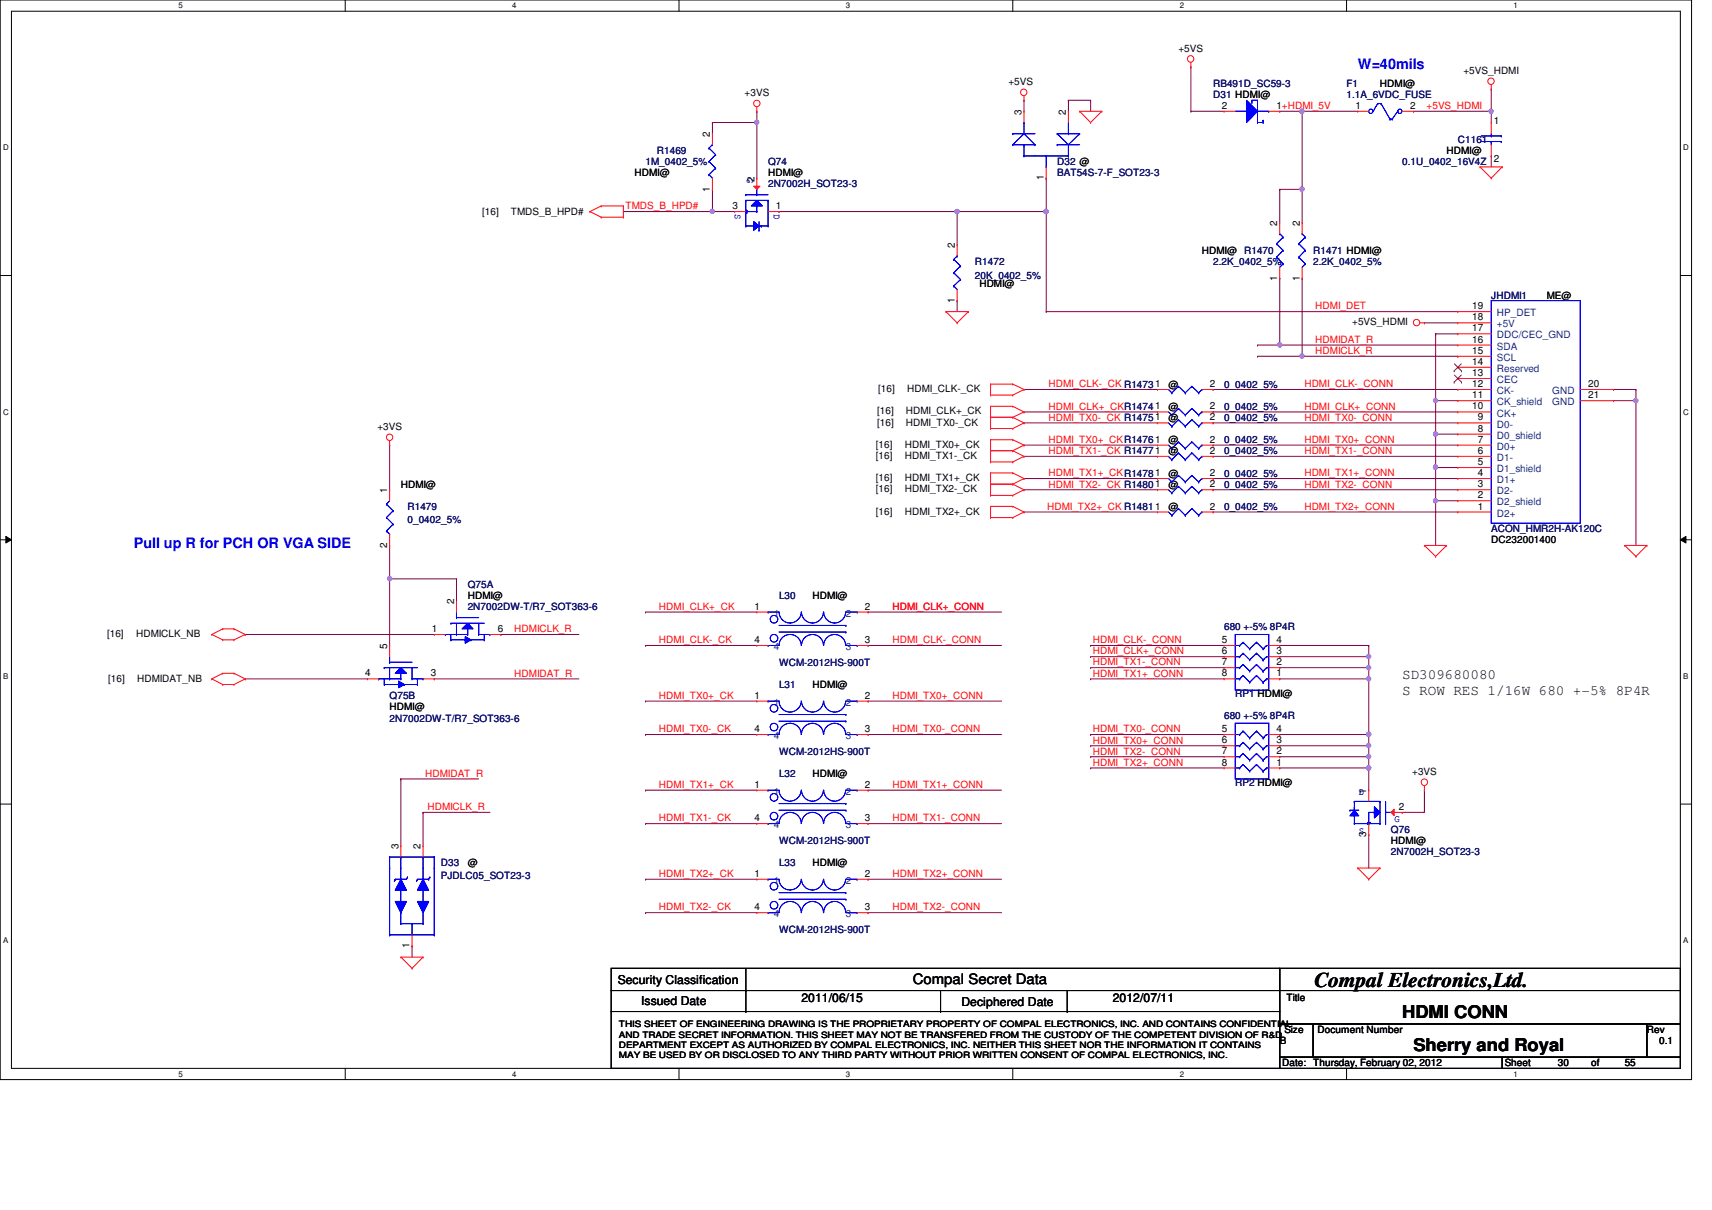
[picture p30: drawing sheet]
<svg xmlns="http://www.w3.org/2000/svg" width="297mm" height="210mm" viewBox="0 0 297 210" stroke-linecap="round" stroke-linejoin="round" font-family="sans-serif">
<defs><g id="words">
<text font-size="3.6" x="228" y="171.3">Compal Electronics,Ltd.</text>
<g font-size="3">
<text x="243.3" y="176.6">HDMI CONN</text>
<text x="245.2" y="182.4">Sherry and Royal</text>
</g>
<g font-size="2.5" fill="#00f">
<text x="235.6" y="12">W=40mils</text>
<text x="23.2" y="95">Pull up R for PCH OR VGA SIDE</text>
</g>
<g font-size="2.5">
<text x="243.3" y="117.8">SD309680080</text>
<text x="243.3" y="120.5">S ROW RES 1/16W 680 +-5% 8P4R</text>
<text x="158.4" y="170.8">Compal Secret Data</text>
</g>
<g font-size="2.1">
<text x="107.2" y="170.7">Security Classification</text>
<text x="139.1" y="173.8">2011/06/15</text>
<text x="193.1" y="173.8">2012/07/11</text>
<text x="111.2" y="174.3">Issued Date</text>
<text x="166.8" y="174.5">Deciphered Date</text>
</g>
<g font-size="1.7">
<text x="204.5" y="9">+5VS</text>
<text x="129.2" y="16.7">+3VS</text>
<text x="175" y="14.7">+5VS</text>
<text x="239.4" y="15.2">HDMI@</text>
<text x="253.9" y="12.8">+5VS_HDMI</text>
<text x="123.2" y="23.7" transform="rotate(-90 123.2 23.7)">2</text>
<text x="177.2" y="19.9" transform="rotate(-90 177.2 19.9)">3</text>
<text x="185" y="19.9" transform="rotate(-90 185 19.9)">2</text>
<text x="212" y="18.9">2</text>
<text x="221.5" y="18.9">1+HDMI_5V</text>
<text x="235.2" y="18.9">1</text>
<text x="244.6" y="18.9">2</text>
<text x="259.2" y="21.5">1</text>
<text x="251" y="26.7">HDMI@</text>
<text x="259.2" y="28.1">2</text>
<text x="110.1" y="30.6">HDMI@</text>
<text x="123.2" y="33.2" transform="rotate(-90 123.2 33.2)">1</text>
<text x="130.9" y="31.5" transform="rotate(-90 130.9 31.5)">2</text>
<text x="133.3" y="30.6">HDMI@</text>
<text x="181.1" y="31.3" transform="rotate(-90 181.1 31.3)">1</text>
<text x="83.6" y="37.3">[16]</text>
<text x="88.6" y="37.3">TMDS_B_HPD#</text>
<text x="127.1" y="36.3">3</text>
<text x="134.6" y="36.3">1</text>
<text x="221.6" y="39.2" transform="rotate(-90 221.6 39.2)">2</text>
<text x="225.5" y="39.2" transform="rotate(-90 225.5 39.2)">2</text>
<text x="165.6" y="43.1" transform="rotate(-90 165.6 43.1)">2</text>
<text x="208.5" y="44.1">HDMI@ R1470</text>
<text x="165.6" y="52.5" transform="rotate(-90 165.6 52.5)">1</text>
<text x="169.9" y="49.9">HDMI@</text>
<text x="221.6" y="48.7" transform="rotate(-90 221.6 48.7)">1</text>
<text x="225.5" y="48.7" transform="rotate(-90 225.5 48.7)">1</text>
<text x="255.4" y="53.6">19</text>
<text x="268.4" y="51.8">ME@</text>
<text x="234.6" y="56.4">+5VS_HDMI</text>
<text x="255.4" y="59.4">16</text>
<text x="255.4" y="57.5">17</text>
<text x="255.4" y="55.6">18</text>
<text x="255.4" y="65.2">13</text>
<text x="255.4" y="63.3">14</text>
<text x="255.4" y="61.4">15</text>
<text x="152.2" y="71.9">[16]</text>
<text x="152.4" y="68">[16]</text>
<text x="157.2" y="71.9">HDMI_CLK+_CK</text>
<text x="157.4" y="68">HDMI_CLK-_CK</text>
<text x="202.7" y="71.1">@</text>
<text x="202.7" y="67.3">@</text>
<text x="209.9" y="71">2</text>
<text x="209.9" y="67.1">2</text>
<text x="255.4" y="71">10</text>
<text x="255.4" y="69.1">11</text>
<text x="255.4" y="67.1">12</text>
<text x="275.5" y="67.1">20</text>
<text x="275.5" y="69.1">21</text>
<text x="65.5" y="74.6">+3VS</text>
<text x="152" y="77.7">[16]</text>
<text x="152.2" y="73.8">[16]</text>
<text x="157" y="77.7">HDMI_TX0+_CK</text>
<text x="157.2" y="73.8">HDMI_TX0-_CK</text>
<text x="202.7" y="73.1">@</text>
<text x="202.7" y="76.9">@</text>
<text x="209.9" y="72.9">2</text>
<text x="209.9" y="76.8">2</text>
<text x="256.4" y="76.8">7</text>
<text x="256.4" y="74.9">8</text>
<text x="256.4" y="72.9">9</text>
<text x="152" y="83.5">[16]</text>
<text x="152" y="79.6">[16]</text>
<text x="157" y="83.5">HDMI_TX1+_CK</text>
<text x="157" y="79.6">HDMI_TX1-_CK</text>
<text x="202.7" y="78.8">@</text>
<text x="202.7" y="82.7">@</text>
<text x="209.9" y="78.7">2</text>
<text x="209.9" y="82.6">2</text>
<text x="256.4" y="82.6">4</text>
<text x="256.4" y="80.7">5</text>
<text x="256.4" y="78.7">6</text>
<text x="67.2" y="85.5" transform="rotate(-90 67.2 85.5)">1</text>
<text x="69.6" y="84.6">HDMI@</text>
<text x="152" y="85.4">[16]</text>
<text x="152" y="89.3">[16]</text>
<text x="157" y="85.4">HDMI_TX2-_CK</text>
<text x="157" y="89.3">HDMI_TX2+_CK</text>
<text x="202.7" y="88.5">@</text>
<text x="202.7" y="84.6">@</text>
<text x="209.9" y="88.4">2</text>
<text x="209.9" y="84.5">2</text>
<text x="256.4" y="88.4">1</text>
<text x="256.4" y="86.4">2</text>
<text x="256.4" y="84.5">3</text>
<text x="67.2" y="95" transform="rotate(-90 67.2 95)">2</text>
<text x="258.7" y="94.3">DC232001400</text>
<text x="78.8" y="104.8" transform="rotate(-90 78.8 104.8)">2</text>
<text x="81.1" y="103.9">HDMI@</text>
<text x="130.9" y="105.7">1</text>
<text x="141" y="103.9">HDMI@</text>
<text x="150.1" y="105.7">2</text>
<text x="18.6" y="110.5">[16]</text>
<text x="23.6" y="110.5">HDMICLK_NB</text>
<text x="67.2" y="112.6" transform="rotate(-90 67.2 112.6)">5</text>
<text x="74.9" y="109.6">1</text>
<text x="86.4" y="109.6">6</text>
<text x="130.9" y="111.5">4</text>
<text x="150.1" y="111.5">3</text>
<text x="212" y="113.5">6</text>
<text x="212" y="111.5">5</text>
<text x="221.5" y="113.5">3</text>
<text x="221.5" y="111.5">4</text>
<text x="18.8" y="118.2">[16]</text>
<text x="23.8" y="118.2">HDMIDAT_NB</text>
<text x="63.4" y="117.3">4</text>
<text x="74.8" y="117.3">3</text>
<text x="141" y="119.4">HDMI@</text>
<text x="212" y="117.3">8</text>
<text x="212" y="115.4">7</text>
<text x="221.5" y="117.3">1</text>
<text x="221.5" y="115.4">2</text>
<text x="67.6" y="123.2">HDMI@</text>
<text x="130.9" y="121.2">1</text>
<text x="150.1" y="121.2">2</text>
<text x="130.9" y="127">4</text>
<text x="150.1" y="127">3</text>
<text x="212" y="130.9">7</text>
<text x="212" y="128.9">6</text>
<text x="212" y="127">5</text>
<text x="221.5" y="130.9">2</text>
<text x="221.5" y="128.9">3</text>
<text x="221.5" y="127">4</text>
<text x="130.9" y="136.7">1</text>
<text x="141" y="134.8">HDMI@</text>
<text x="150.1" y="136.7">2</text>
<text x="212" y="132.8">8</text>
<text x="221.5" y="132.8">1</text>
<text x="237.1" y="137.7" transform="rotate(-90 237.1 137.7)">1</text>
<text x="245" y="134.5">+3VS</text>
<text x="130.9" y="142.5">4</text>
<text x="150.1" y="142.5">3</text>
<text x="242.7" y="140.5">2</text>
<text x="69.1" y="147.3" transform="rotate(-90 69.1 147.3)">3</text>
<text x="73" y="147.3" transform="rotate(-90 73 147.3)">2</text>
<text x="237.1" y="145.2" transform="rotate(-90 237.1 145.2)">3</text>
<text x="241.3" y="146.4">HDMI@</text>
<text x="81.1" y="150.3">@</text>
<text x="130.9" y="152.1">1</text>
<text x="141" y="150.3">HDMI@</text>
<text x="150.1" y="152.1">2</text>
<text x="130.9" y="157.9">4</text>
<text x="150.1" y="157.9">3</text>
<text x="71.1" y="164.5" transform="rotate(-90 71.1 164.5)">1</text>
<text x="223.2" y="173.6">Title</text>
<text x="222.8" y="179.2">Size</text>
<text x="228.6" y="179.2">Document Number</text>
<text x="285.7" y="179.2">Rev</text>
<text x="222" y="181.1">B</text>
<text x="222.5" y="185">Date: Thursday, February 02, 2012</text>
<text x="261.1" y="185">Sheet</text>
<text x="270.3" y="185">30</text>
<text x="276.1" y="185">of</text>
<text x="281.9" y="185">55</text>
<text x="287.9" y="181.1">0.1</text>
</g>
<g font-size="1.7" fill="#000080">
<text x="210.5" y="17.1">D31 HDMI@</text>
<text x="210.5" y="15.2">RB491D_SC59-3</text>
<text x="233.6" y="15.2">F1</text>
<text x="233.6" y="17.1">1.1A_6VDC_FUSE</text>
<text x="112" y="28.7">1M_0402_5%</text>
<text x="114" y="26.7">R1469</text>
<text x="133.3" y="28.7">Q74</text>
<text x="183.4" y="28.7">D32 @</text>
<text x="243.3" y="28.7">0.1U_0402_16V4Z</text>
<text x="252.9" y="24.8">C1161</text>
<text x="133.3" y="32.5">2N7002H_SOT23-3</text>
<text x="183.4" y="30.6">BAT54S-7-F_SOT23-3</text>
<text x="169.2" y="46">R1472</text>
<text x="210.5" y="46">2.2K_0402_5%</text>
<text x="227.8" y="44.1">R1471 HDMI@</text>
<text x="227.8" y="46">2.2K_0402_5%</text>
<text x="169.2" y="48.3">20K_0402_5%</text>
<text x="258.7" y="51.8">JHDMI1</text>
<text x="212.4" y="71.1">0_0402_5%</text>
<text x="212.4" y="67.3">0_0402_5%</text>
<text x="212.4" y="73.1">0_0402_5%</text>
<text x="212.4" y="76.9">0_0402_5%</text>
<text x="212.4" y="78.8">0_0402_5%</text>
<text x="212.4" y="82.7">0_0402_5%</text>
<text x="70.7" y="88.5">R1479</text>
<text x="212.4" y="88.5">0_0402_5%</text>
<text x="212.4" y="84.6">0_0402_5%</text>
<text x="70.7" y="90.8">0_0402_5%</text>
<text x="258.7" y="92.4">ACON_HMR2H-AK120C</text>
<text x="81.1" y="102">Q75A</text>
<text x="81.1" y="105.9">2N7002DW-T/R7_SOT363-6</text>
<text x="135.2" y="103.9">L30</text>
<text x="212.4" y="109.3">680 +-5% 8P4R</text>
<text x="135.2" y="119.4">L31</text>
<text x="135.2" y="115.5">WCM-2012HS-900T</text>
<text x="67.6" y="121.3">Q75B</text>
<text x="67.6" y="125.2">2N7002DW-T/R7_SOT363-6</text>
<text x="212.4" y="124.8">680 +-5% 8P4R</text>
<text x="214.3" y="120.9">RP1 HDMI@</text>
<text x="135.2" y="131">WCM-2012HS-900T</text>
<text x="135.2" y="134.8">L32</text>
<text x="214.3" y="136.4">RP2 HDMI@</text>
<text x="135.2" y="146.4">WCM-2012HS-900T</text>
<text x="241.3" y="144.5">Q76</text>
<text x="241.3" y="148.3">2N7002H_SOT23-3</text>
<text x="76.5" y="150.3">D33</text>
<text x="76.5" y="152.6">PJDLC05_SOT23-3</text>
<text x="135.2" y="150.3">L33</text>
<text x="135.2" y="161.8">WCM-2012HS-900T</text>
</g>
<g font-size="1.7" fill="#f00">
<text x="247.5" y="18.9">+5VS_HDMI</text>
<text x="108.5" y="36.3">TMDS_B_HPD#</text>
<text x="228.2" y="53.7">HDMI_DET</text>
<text x="228.2" y="59.5">HDMIDAT_R</text>
<text x="228.2" y="61.4">HDMICLK_R</text>
<text x="181.9" y="67.2">HDMI_CLK-_CK R14731</text>
<text x="181.9" y="71.1">HDMI_CLK+_CKR14741</text>
<text x="226.3" y="67.2">HDMI_CLK-_CONN</text>
<text x="226.3" y="71.1">HDMI_CLK+_CONN</text>
<text x="181.9" y="76.8">HDMI_TX0+_CKR14761</text>
<text x="181.9" y="73">HDMI_TX0-_CK R14751</text>
<text x="226.3" y="73">HDMI_TX0-_CONN</text>
<text x="226.3" y="76.8">HDMI_TX0+_CONN</text>
<text x="181.9" y="82.6">HDMI_TX1+_CKR14781</text>
<text x="181.9" y="78.8">HDMI_TX1-_CK R14771</text>
<text x="226.3" y="78.8">HDMI_TX1-_CONN</text>
<text x="226.3" y="82.6">HDMI_TX1+_CONN</text>
<text x="181.7" y="88.4">HDMI_TX2+_CK R14811</text>
<text x="181.9" y="84.6">HDMI_TX2-_CK R14801</text>
<text x="226.3" y="84.6">HDMI_TX2-_CONN</text>
<text x="226.3" y="88.4">HDMI_TX2+_CONN</text>
<text x="114.3" y="105.8">HDMI_CLK+_CK</text>
<text x="154.9" y="105.8">HDMI_CLK+_CONN</text>
<text x="89.2" y="109.7">HDMICLK_R</text>
<text x="114.3" y="111.6">HDMI_CLK-_CK</text>
<text x="154.9" y="111.6">HDMI_CLK-_CONN</text>
<text x="189.6" y="113.5">HDMI_CLK+_CONN</text>
<text x="189.6" y="111.6">HDMI_CLK-_CONN</text>
<text x="89.2" y="117.4">HDMIDAT_R</text>
<text x="189.6" y="117.4">HDMI_TX1+_CONN</text>
<text x="189.6" y="115.4">HDMI_TX1-_CONN</text>
<text x="114.3" y="121.2">HDMI_TX0+_CK</text>
<text x="154.9" y="121.2">HDMI_TX0+_CONN</text>
<text x="114.3" y="127">HDMI_TX0-_CK</text>
<text x="154.9" y="127">HDMI_TX0-_CONN</text>
<text x="189.6" y="130.9">HDMI_TX2-_CONN</text>
<text x="189.6" y="129">HDMI_TX0+_CONN</text>
<text x="189.6" y="127">HDMI_TX0-_CONN</text>
<text x="73.8" y="134.7">HDMIDAT_R</text>
<text x="114.3" y="136.7">HDMI_TX1+_CK</text>
<text x="154.9" y="136.7">HDMI_TX1+_CONN</text>
<text x="189.6" y="132.8">HDMI_TX2+_CONN</text>
<text x="74.2" y="140.5">HDMICLK_R</text>
<text x="114.3" y="142.5">HDMI_TX1-_CK</text>
<text x="154.9" y="142.5">HDMI_TX1-_CONN</text>
<text x="114.3" y="152.1">HDMI_TX2+_CK</text>
<text x="154.9" y="152.1">HDMI_TX2+_CONN</text>
<text x="114.3" y="157.9">HDMI_TX2-_CK</text>
<text x="154.9" y="157.9">HDMI_TX2-_CONN</text>
</g>
<g font-size="1.7" fill="#00f">
<text x="129.7" y="30.9" transform="rotate(90 129.7 30.9)">G</text>
<text x="127.5" y="37.1" transform="rotate(90 127.5 37.1)">S</text>
<text x="134.3" y="37.1" transform="rotate(90 134.3 37.1)">D</text>
<text x="235.8" y="137.9">D</text>
<text x="241.9" y="142.5">G</text>
<text x="235.8" y="144.7">S</text>
</g>
<g font-size="1.7" fill="#004080">
<text x="259.7" y="58.7">DDC/CEC_GND</text>
<text x="259.7" y="56.8">+5V</text>
<text x="259.7" y="54.9">HP_DET</text>
<text x="259.7" y="64.5">Reserved</text>
<text x="259.7" y="62.6">SCL</text>
<text x="259.7" y="60.7">SDA</text>
<text x="259.7" y="70.3">CK_shield</text>
<text x="259.7" y="68.4">CK-</text>
<text x="259.7" y="66.5">CEC</text>
<text x="269.3" y="68.4">GND</text>
<text x="269.3" y="70.3">GND</text>
<text x="259.7" y="76.1">D0_shield</text>
<text x="259.7" y="74.2">D0-</text>
<text x="259.7" y="72.3">CK+</text>
<text x="259.7" y="83.8">D1+</text>
<text x="259.7" y="81.9">D1_shield</text>
<text x="259.7" y="80">D1-</text>
<text x="259.7" y="78">D0+</text>
<text x="259.7" y="89.6">D2+</text>
<text x="259.7" y="87.7">D2_shield</text>
<text x="259.7" y="85.8">D2-</text>
<text x="134.2" y="107">1</text>
<text x="146.8" y="107">2</text>
<text x="134.2" y="112.8">4</text>
<text x="146.8" y="112.8">3</text>
<text x="134.2" y="122.4">1</text>
<text x="146.8" y="122.4">2</text>
<text x="134.2" y="128.2">4</text>
<text x="146.8" y="128.2">3</text>
<text x="134.2" y="137.9">1</text>
<text x="146.8" y="137.9">2</text>
<text x="134.2" y="143.7">4</text>
<text x="146.8" y="143.7">3</text>
<text x="134.2" y="153.3">1</text>
<text x="146.8" y="153.3">2</text>
<text x="134.2" y="159.1">4</text>
<text x="146.8" y="159.1">3</text>
</g>
<g font-size="1.5">
<text x="107.4" y="178.2">THIS SHEET OF ENGINEERING DRAWING IS THE PROPRIETARY PROPERTY OF COMPAL ELECTRONICS, INC. AND CONTAINS CONFIDENTIAL</text>
<text x="107.4" y="180">AND TRADE SECRET INFORMATION. THIS SHEET MAY NOT BE TRANSFERED FROM THE CUSTODY OF THE COMPETENT DIVISION OF R&amp;D</text>
<text x="107.4" y="181.8">DEPARTMENT EXCEPT AS AUTHORIZED BY COMPAL ELECTRONICS, INC. NEITHER THIS SHEET NOR THE INFORMATION IT CONTAINS</text>
<text x="107.4" y="183.6">MAY BE USED BY OR DISCLOSED TO ANY THIRD PARTY WITHOUT PRIOR WRITTEN CONSENT OF COMPAL ELECTRONICS, INC.</text>
</g>
<g font-size="1.4">
<text x="30.9" y="1.4">5</text>
<text x="88.9" y="1.4">4</text>
<text x="146.8" y="1.4">3</text>
<text x="204.7" y="1.4">2</text>
<text x="262.6" y="1.4">1</text>
<text x=".5" y="26.1">D</text>
<text x="292.1" y="26.1">D</text>
<text x=".5" y="71.9">C</text>
<text x="292.1" y="71.9">C</text>
<text x=".5" y="117.8">B</text>
<text x="292.1" y="117.8">B</text>
<text x=".5" y="163.6">A</text>
<text x="292.1" y="163.6">A</text>
<text x="30.9" y="186.8">5</text>
<text x="88.9" y="186.8">4</text>
<text x="146.8" y="186.8">3</text>
<text x="204.7" y="186.8">2</text>
<text x="262.6" y="186.8">1</text>
</g>
</g></defs>
<path d="M0 0h293.5v187.3h-293.5zM2 1.9h289.5v183.4h-289.5z" fill="none" stroke="#000" stroke-width=".17"/>
<g fill="#fff">
<path d="M30.9 .2h.8v1.5h-.8z"/>
<path d="M30.9 185.5h.8v1.6h-.8z"/>
</g>
<path d="M59.9 0v1.9M59.9 185.3v2" fill="none" stroke="#000" stroke-width=".17"/>
<g fill="#fff">
<path d="M88.9 .2h.7v1.5h-.7z"/>
<path d="M88.9 185.5h.7v1.6h-.7z"/>
</g>
<path d="M117.8 0v1.9M117.8 185.3v2" fill="none" stroke="#000" stroke-width=".17"/>
<g fill="#fff">
<path d="M146.8 .2h.7v1.5h-.7z"/>
<path d="M146.8 185.5h.7v1.6h-.7z"/>
</g>
<path d="M175.7 0v1.9M175.7 185.3v2" fill="none" stroke="#000" stroke-width=".17"/>
<g fill="#fff">
<path d="M204.7 .2h.7v1.5h-.7z"/>
<path d="M204.7 185.5h.7v1.6h-.7z"/>
</g>
<path d="M233.6 0v1.9M233.6 185.3v2" fill="none" stroke="#000" stroke-width=".17"/>
<g fill="#fff">
<path d="M262.6 .2h.8v1.5h-.8z"/>
<path d="M262.6 185.5h.8v1.6h-.8z"/>
<path d="M.5 24.8h1v1.6h-1z"/>
<path d="M292.1 24.8h.9v1.6h-.9z"/>
<path d="M.5 70.7h1v1.5h-1z"/>
<path d="M292.1 70.7h.9v1.5h-.9z"/>
</g>
<path d="M0 47.8h2M291.5 47.8h2" fill="none" stroke="#000" stroke-width=".17"/>
<g fill="#fff">
<path d="M.5 116.5h.9v1.6h-.9z"/>
<path d="M292.1 116.5h.8v1.6h-.8z"/>
</g>
<path d="M0 93.6h2M1 93l1 .6-1 .6zM291.5 93.6l1-.6v1.2zM291.5 93.6h2" fill="none" stroke="#000" stroke-width=".17"/>
<path d="M1 93l1 .6-1 .6zM291.5 93.6l1-.6v1.2z" fill="#000"/>
<g fill="#fff">
<path d="M.5 162.4h.9v1.5h-.9z"/>
<path d="M292.1 162.4h.8v1.5h-.8z"/>
</g>
<path d="M0 139.5h2M291.5 139.5h2" fill="none" stroke="#000" stroke-width=".17"/>
<path d="M181.5 36.7h.1M181.5 36.7v17.4M177.7 79.2h.1M177.7 79.2h23.1M177.7 83h.1M177.7 83h23.1" fill="none" stroke="#800040" stroke-width=".17"/>
<circle cx="181.5" cy="36.7" r=".37" fill="#f0f"/>
<circle cx="181.5" cy="36.7" r=".37" fill="none" stroke="#f0f" stroke-width=".17"/>
<g fill="none" stroke="#800040" stroke-width=".17">
<path d="M181.5 54.1h.1M181.5 54.1h71.4M210.5 67.6h.1M210.5 71.5h.1M210.5 73.4h.1M210.5 77.2h.1M210.5 79.2h.1M210.5 67.6h42.4M210.5 71.5h42.4M210.5 73.4h42.4M210.5 77.2h42.4M210.5 79.2h42.4"/>
<path d="M249.1 69.5h.1M249.1 69.5h3.8M249.1 69.5v5.8M177.7 85h.1M177.7 85h23.1M210.5 83h.1M210.5 85h.1M210.5 88.8h.1M210.5 85h42.4M210.5 83h42.4M210.5 88.8h42.4"/>
</g>
<circle cx="249.1" cy="69.5" r=".37" fill="#f0f"/>
<circle cx="249.1" cy="69.5" r=".37" fill="none" stroke="#f0f" stroke-width=".17"/>
<path d="M249.1 75.3h.1M249.1 75.3h3.8M249.1 75.3v5.8" fill="none" stroke="#800040" stroke-width=".17"/>
<circle cx="249" cy="81.1" r=".38" fill="#f0f"/>
<circle cx="249" cy="81.1" r=".38" fill="none" stroke="#f0f" stroke-width=".17"/>
<circle cx="249.1" cy="75.3" r=".37" fill="#f0f"/>
<circle cx="249.1" cy="75.3" r=".37" fill="none" stroke="#f0f" stroke-width=".17"/>
<path d="M249.1 81.1h.1M249.1 86.9h.1M249.1 81.1h3.8M249.1 86.9v7.7" fill="none" stroke="#800040" stroke-width=".17"/>
<circle cx="249" cy="86.9" r=".38" fill="#f0f"/>
<circle cx="249" cy="86.9" r=".38" fill="none" stroke="#f0f" stroke-width=".17"/>
<path d="M249.1 57.9h.1M249.1 57.9h3.8M249.1 86.9h.1M249.1 81.1h.1M249.1 86.9h3.8M249.1 81.1v5.8" fill="none" stroke="#800040" stroke-width=".17"/>
<circle cx="249" cy="81.1" r=".38" fill="#f0f"/>
<circle cx="249" cy="81.1" r=".38" fill="none" stroke="#f0f" stroke-width=".17"/>
<g fill="none" stroke="#800040" stroke-width=".17">
<path d="M131.3 19.3h.1M131.3 19.3v2M206.6 11.6h.1M206.6 11.6v7.7M225.9 19.3h.1M225.9 19.3h9.7M108.2 36.7h.1M108.2 36.7h15.4M166.1 36.7h.1M166.1 36.7h15.4M166.1 52.2h.1M166.1 52.2v1.9"/>
<path d="M279.9 67.6h.1M279.9 69.5h.1M279.9 67.6h3.9M283.8 67.6h.1M283.8 67.6v1.9h-3.9"/>
</g>
<circle cx="181.5" cy="36.7" r=".37" fill="#f0f"/>
<circle cx="181.5" cy="36.7" r=".37" fill="none" stroke="#f0f" stroke-width=".17"/>
<path d="M123.6 32.9h.1M123.6 32.9v3.8M135.2 36.7h.1M135.2 36.7h30.9M181.5 30.9h.1M181.5 30.9v5.8" fill="none" stroke="#800040" stroke-width=".17"/>
<circle cx="123.6" cy="36.7" r=".37" fill="#f0f"/>
<circle cx="123.6" cy="36.7" r=".37" fill="none" stroke="#f0f" stroke-width=".17"/>
<path d="M123.6 21.3h.1M123.6 21.3v1.9M166.1 36.7h.1M166.1 36.7v5.8" fill="none" stroke="#800040" stroke-width=".17"/>
<circle cx="166" cy="36.7" r=".37" fill="#f0f"/>
<circle cx="166" cy="36.7" r=".37" fill="none" stroke="#f0f" stroke-width=".17"/>
<path d="M123.6 36.7h.1M123.6 36.7h3.9M131.3 21.3h.1M131.3 21.3v9.6M150.6 137.1h.1M150.6 137.1h23.2M150.6 142.9h.1M150.6 142.9h23.2" fill="none" stroke="#800040" stroke-width=".17"/>
<circle cx="131.3" cy="21.2" r=".37" fill="#f0f"/>
<circle cx="131.3" cy="21.2" r=".37" fill="none" stroke="#f0f" stroke-width=".17"/>
<g fill="none" stroke="#800040" stroke-width=".17">
<path d="M123.6 21.3h.1M123.6 21.3h7.7M222 59.9h.1M222 59.9h30.9M225.9 48.3h.1M225.9 48.3v13.5M177.7 67.6h.1M177.7 67.6h23.1M112 112h.1M112 106.2h.1M112 106.2h19.3M112 112h19.3"/>
<path d="M150.6 106.2h.1M150.6 112h.1M150.6 106.2h23.2M150.6 112h23.2M112 137.1h.1M112 121.6h.1M112 127.4h.1M112 121.6h19.3M112 127.4h19.3M112 137.1h19.3M150.6 121.6h.1M150.6 127.4h.1"/>
<path d="M150.6 121.6h23.2M150.6 127.4h23.2M112 158.3h.1M112 142.9h.1M112 152.5h.1M112 158.3h19.3M112 152.5h19.3M112 142.9h19.3M150.6 158.3h.1M150.6 152.5h.1M150.6 158.3h23.2M150.6 152.5h23.2"/>
<path d="M237.5 144.8h.1M237.5 144.8v5.8"/>
</g>
<circle cx="225.9" cy="61.8" r=".38" fill="#f0f"/>
<circle cx="225.9" cy="61.8" r=".38" fill="none" stroke="#f0f" stroke-width=".17"/>
<path d="M222 32.9h.1M222 32.9v5.7M222 32.9h3.9M225.9 32.9h.1M225.9 32.9v5.7M222 48.3h.1M222 48.3v11.6M247.1 56h.1M247.1 56h5.8" fill="none" stroke="#800040" stroke-width=".17"/>
<circle cx="225.9" cy="32.8" r=".38" fill="#f0f"/>
<circle cx="225.9" cy="32.8" r=".38" fill="none" stroke="#f0f" stroke-width=".17"/>
<path d="M177.7 17.4h.1M177.7 17.4v1.9M185.4 17.4h.1M185.4 17.4v1.9M185.4 17.4h3.8M189.2 17.4h.1M189.2 17.4v1.9M245.2 19.3h.1M245.2 19.3h13.5M177.7 77.2h.1M177.7 77.2h23.1" fill="none" stroke="#800040" stroke-width=".17"/>
<circle cx="258.7" cy="19.3" r=".38" fill="#f0f"/>
<circle cx="258.7" cy="19.3" r=".38" fill="none" stroke="#f0f" stroke-width=".17"/>
<g fill="none" stroke="#800040" stroke-width=".17">
<path d="M206.6 19.3h.1M206.6 19.3h5.8M258.7 19.3h.1M258.7 19.3v2M258.7 27.1h.1M258.7 27.1v1.9M177.7 71.5h.1M177.7 71.5h23.1M177.7 88.8h.1M177.7 88.8h23.1M42.5 110.1h.1M42.5 110.1h32.8"/>
<path d="M67.6 100.4h.1M67.6 100.4h11.6M67.6 100.4v11.6M75.3 117.8h.1M75.3 117.8h25.2M79.2 100.4h.1M79.2 100.4v3.9"/>
</g>
<circle cx="67.6" cy="100.4" r=".38" fill="#f0f"/>
<circle cx="67.6" cy="100.4" r=".38" fill="none" stroke="#f0f" stroke-width=".17"/>
<path d="M177.7 73.4h.1M177.7 73.4h23.1M283.8 69.5h.1M283.8 69.5v25.1M69.5 135.1h.1M69.5 135.1h13.6M73.4 140.9h.1M73.4 140.9h11.6" fill="none" stroke="#800040" stroke-width=".17"/>
<circle cx="283.8" cy="69.5" r=".37" fill="#f0f"/>
<circle cx="283.8" cy="69.5" r=".37" fill="none" stroke="#f0f" stroke-width=".17"/>
<path d="M258.7 15.5h.1M258.7 15.5v3.8M218.2 59.9h.1M218.2 59.9h3.8" fill="none" stroke="#800040" stroke-width=".17"/>
<circle cx="222" cy="59.8" r=".37" fill="#f0f"/>
<circle cx="222" cy="59.8" r=".37" fill="none" stroke="#f0f" stroke-width=".17"/>
<g fill="none" stroke="#800040" stroke-width=".17">
<path d="M67.6 77.2h.1M67.6 77.2v7.8M218.2 61.8h.1M218.2 61.8h7.7M42.5 117.8h.1M42.5 117.8h21.3M86.9 110.1h.1M86.9 110.1h13.6M237.5 133.2h.1M237.5 131.3h.1M237.5 129.4v1.9M237.5 133.2v3.9"/>
<path d="M247.1 137.1h.1M247.1 137.1v3.8h-3.8M243.3 140.9h.1"/>
</g>
<circle cx="237.5" cy="131.2" r=".37" fill="#f0f"/>
<circle cx="237.5" cy="131.2" r=".37" fill="none" stroke="#f0f" stroke-width=".17"/>
<path d="M237.5 129.4h.1M237.5 127.4v2" fill="none" stroke="#800040" stroke-width=".17"/>
<circle cx="237.5" cy="127.4" r=".37" fill="#f0f"/>
<circle cx="237.5" cy="127.4" r=".37" fill="none" stroke="#f0f" stroke-width=".17"/>
<circle cx="237.4" cy="129.3" r=".38" fill="#f0f"/>
<circle cx="237.4" cy="129.3" r=".38" fill="none" stroke="#f0f" stroke-width=".17"/>
<path d="M237.5 113.9h.1M237.5 113.9v1.9" fill="none" stroke="#800040" stroke-width=".17"/>
<circle cx="237.5" cy="113.9" r=".37" fill="#f0f"/>
<circle cx="237.5" cy="113.9" r=".37" fill="none" stroke="#f0f" stroke-width=".17"/>
<path d="M237.5 133.2h.1M237.5 131.3v1.9" fill="none" stroke="#800040" stroke-width=".17"/>
<circle cx="237.5" cy="133.2" r=".37" fill="#f0f"/>
<circle cx="237.5" cy="133.2" r=".37" fill="none" stroke="#f0f" stroke-width=".17"/>
<path d="M222 113.9h.1M237.5 112h.1M237.5 112v1.9h-15.5M222 127.4h.1M222 133.2h.1M222 127.4h15.5M222 133.2h15.5" fill="none" stroke="#800040" stroke-width=".17"/>
<circle cx="237.5" cy="133.2" r=".37" fill="#f0f"/>
<circle cx="237.5" cy="133.2" r=".37" fill="none" stroke="#f0f" stroke-width=".17"/>
<g fill="none" stroke="#800040" stroke-width=".17">
<path d="M222 115.8h.1M222 117.8h.1M222 112h.1M222 115.8h15.5M222 112h15.5M237.5 115.8h.1M237.5 115.8v2h-15.5M189.2 131.3h.1M189.2 131.3h23.2M222 129.4h.1M222 131.3h.1M222 129.4h15.5"/>
<path d="M222 131.3h15.5"/>
</g>
<circle cx="237.4" cy="115.8" r=".38" fill="#f0f"/>
<circle cx="237.4" cy="115.8" r=".38" fill="none" stroke="#f0f" stroke-width=".17"/>
<path d="M189.2 113.9h.1M189.2 112h.1M189.2 117.8h.1M189.2 113.9h23.2M189.2 112h23.2M189.2 117.8h23.2M237.5 117.8h.1M237.5 117.8v9.6M189.2 129.4h.1M189.2 127.4h.1M189.2 129.4h23.2M189.2 127.4h23.2" fill="none" stroke="#800040" stroke-width=".17"/>
<circle cx="237.5" cy="127.4" r=".37" fill="#f0f"/>
<circle cx="237.5" cy="127.4" r=".37" fill="none" stroke="#f0f" stroke-width=".17"/>
<circle cx="237.5" cy="117.7" r=".37" fill="#f0f"/>
<circle cx="237.5" cy="117.7" r=".37" fill="none" stroke="#f0f" stroke-width=".17"/>
<g fill="none" stroke="#800040" stroke-width=".17">
<path d="M225.9 19.3h.1M225.9 19.3v13.6M249.1 57.9h.1M249.1 57.9v11.6M189.2 115.8h.1M189.2 115.8h23.2M69.5 135.1h.1M69.5 135.1v11.6M189.2 133.2h.1M189.2 133.2h23.2M73.4 140.9h.1M73.4 140.9v5.8"/>
<path d="M71.5 164.1h.1M71.5 164.1v1.9"/>
</g>
<circle cx="225.9" cy="19.3" r=".38" fill="#f0f"/>
<circle cx="225.9" cy="19.3" r=".38" fill="none" stroke="#f0f" stroke-width=".17"/>
<path d="M222 19.3h.1M222 19.3h3.9M225.9 61.8h27M252.9 61.8h.1M67.6 94.6h.1M67.6 94.6v5.8" fill="none" stroke="#800040" stroke-width=".17"/>
<g fill="none" stroke="#f00" stroke-width=".17">
<path d="M131.3 19.3h.1M131.3 18.5v.8M177.7 17.4h.1M177.7 16.6v.8M187.3 19.3h.1M187.3 19.3h3.9M187.3 19.3l1.9 2M191.2 19.3h.1M191.2 19.3l-2 2M206.6 11.6h.1M206.6 10.8v.8M258.7 15.5h.1"/>
<path d="M258.7 14.7v.8M102.4 36.7h.1M102.4 36.7l1.9 1M104.3 35.7h.1M104.3 37.7h.1M104.3 35.7h3.9M104.3 35.7l-1.9 1M104.3 37.7h3.9M108.2 37.7h.1M108.2 35.7h.1M108.2 35.7v2M123.6 32.9h.1"/>
<path d="M123.6 23.2h.1M123.6 23.2v1.9M123.6 30.9v2M189.2 21.3h.1M256.8 29h.1M256.8 29h3.8M256.8 29l1.9 1.9M258.7 30.9h.1M260.6 29h.1M260.6 29l-1.9 1.9M164.1 54.1h.1M164.1 54.1h3.9"/>
<path d="M164.1 54.1l2 1.9M166.1 56h.1M168 54.1h.1M168 54.1l-1.9 1.9M246.4 56h.7M247.1 56h.1M67.6 77.2h.1M67.6 76.5v.7M171.9 78.2h.1M171.9 66.6h.1M171.9 68.5h.1M171.9 76.3h.1"/>
<path d="M171.9 70.5h.1M171.9 72.4h.1M171.9 74.3h.1M171.9 66.6v1.9M171.9 70.5v3.8M171.9 76.3v3.8M171.9 78.2h3.8M171.9 66.6h3.8M171.9 68.5h3.8M171.9 76.3h3.8M171.9 70.5h3.8M171.9 72.4h3.8"/>
<path d="M171.9 74.3h3.8M175.7 78.2h.1M175.7 66.6h.1M175.7 68.5h.1M175.7 76.3h.1M175.7 70.5h.1M175.7 72.4h.1M175.7 74.3h.1M175.7 78.2l2 1M175.7 66.6l2 1M175.7 76.3l2 .9M175.7 70.5l2 1"/>
<path d="M175.7 72.4l2 1M177.7 79.2h.1M177.7 67.6h.1M177.7 77.2h.1M177.7 71.5h.1M177.7 73.4h.1M177.7 79.2l-2 .9M177.7 67.6l-2 .9M177.7 77.2l-2 1M177.7 71.5l-2 .9M177.7 73.4l-2 .9M171.9 82h.1"/>
<path d="M171.9 84h.1M171.9 80.1h.1M171.9 85.9h.1M171.9 87.8h.1M171.9 89.8h.1M171.9 82h3.8M171.9 82v3.9M171.9 87.8v2M171.9 84h3.8M171.9 80.1h3.8M171.9 85.9h3.8M171.9 87.8h3.8"/>
<path d="M171.9 89.8h3.8M175.7 82h.1M175.7 84h.1M175.7 80.1h.1M175.7 85.9h.1M175.7 87.8h.1M175.7 89.8h.1M175.7 82l2 1M175.7 84l2 1M175.7 87.8l2 1M177.7 83h.1M177.7 85h.1"/>
<path d="M177.7 88.8h.1M177.7 83l-2 1M177.7 85l-2 .9M177.7 88.8l-2 1M200.8 88.8h.1M200.8 88.8h1.9M208.5 88.8h2M210.5 88.8h.1M247.1 94.6h.1M247.1 94.6h3.9M247.1 94.6l2 1.9M249.1 96.5h.1"/>
<path d="M251 94.6h.1M251 94.6l-1.9 1.9M281.9 94.6h.1M281.9 94.6h3.8M281.9 94.6l1.9 1.9M283.8 96.5h.1M285.7 94.6h.1M285.7 94.6l-1.9 1.9M36.7 117.8h.1M36.7 110.1h.1M36.7 117.8l1.9 .9M36.7 110.1l1.9 .9"/>
<path d="M38.6 118.7h.1M38.6 116.8h.1M38.6 111h.1M38.6 109.1h.1M38.6 118.7h2M38.6 116.8h2M38.6 116.8l-1.9 1M38.6 111h2M38.6 109.1h2M38.6 109.1l-1.9 1M40.6 118.7h.1M40.6 116.8h.1"/>
<path d="M40.6 111h.1M40.6 109.1h.1M40.6 116.8l1.9 1M40.6 109.1l1.9 1M42.5 117.8h.1M42.5 110.1h.1M42.5 117.8l-1.9 .9M42.5 110.1l-1.9 .9M247.1 137.1h.1M247.1 136.3v.8M235.6 150.6h.1M235.6 150.6h3.8"/>
<path d="M235.6 150.6l1.9 1.9M237.5 152.5h.1M239.4 150.6h.1M239.4 150.6l-1.9 1.9M69.5 166h.1M69.5 166h3.9M69.5 166l2 2M71.5 168h.1M73.4 166h.1M73.4 166l-1.9 2"/>
<circle cx="131.3" cy="17.9" r=".56"/>
<circle cx="177.6" cy="16" r=".56"/>
<circle cx="206.6" cy="10.2" r=".56"/>
<circle cx="258.7" cy="14.1" r=".56"/>
<circle cx="245.8" cy="56" r=".56"/>
<circle cx="67.6" cy="75.9" r=".56"/>
<circle cx="247.1" cy="135.7" r=".56"/>
</g>
<g fill="none" stroke="#000" stroke-width=".17">
<path d="M106 168h116v3.8h-116zM106 171.8h116v3.7h-116zM106 175.5h116v9.8h-116zM129.4 171.8h.1M129.4 175.5h.1M129.4 168v7.5M163.2 175.5h.1M163.2 171.8v3.7M185.2 175.5h.1M185.2 171.8v3.7M222 168h69.5v3.8h-69.5zM222 171.8h69.5v5.8h-69.5z"/>
<path d="M222 177.6h5.8v5.8h-5.8zM227.8 177.6h57.9v5.8h-57.9zM285.7 177.6h5.8v5.8h-5.8zM222 183.4h38.6v1.9h-38.6zM260.6 183.4h30.9v1.9h-30.9z"/>
</g>
<g fill="none" stroke="#00f" stroke-width=".17">
<path d="M123 30.3h.1M123 28h.1M123 25.7h.1M123 30.3l.6 .6M123 28l1.2 1.2M123 25.7l1.2 1.1M123.6 25.1h.1M123.6 25.1l-.6 .6M124.2 29.2h.1M124.2 26.8h.1M124.2 29.2l-1.2 1.1M124.2 26.8l-1.2 1.2"/>
<path d="M202.7 88.8l.6 .6M203.3 89.4h.1M204.5 88.2h.1M204.5 88.2l-1.2 1.2M204.5 88.2l1.2 1.2M205.7 89.4h.1M206.8 88.2h.1M206.8 88.2l-1.1 1.2M206.8 88.2l1.2 1.2M208 89.4h.1M208.5 88.8h.1M208.5 88.8l-.5 .6"/>
</g>
<path d="M73.4 152.5l1 1.9h-2z" fill="#00f"/>
<g fill="none" stroke="#00f" stroke-width=".17">
<path d="M67.6 150.6h.1M67.6 150.6v7.7M67.6 148.7h7.7M69.5 152.5h.1M69.5 150.6v1.9M73.4 152.5l1 1.9h-2zM73.4 156.4h.1M73.4 152.5h.1M73.4 150.6v1.9M73.4 154.4v2M75.3 150.6h.1M75.3 148.7h.1"/>
<path d="M75.3 150.6v7.7M67.6 162.2h.1M67.6 162.2h7.7M71.5 160.2h.1M71.5 160.2v2"/>
</g>
<path d="M69.5 152.5l1 1.9h-1.9z" fill="#00f"/>
<g fill="none" stroke="#00f" stroke-width=".17">
<path d="M68.6 152.5h.1M68.6 152.5l-.2 .4M69.5 152.5l1 1.9h-1.9zM69.5 156.4h.1M69.5 154.4v2M70.7 152.1h.1M70.7 152.1l-.2 .4h-1.9M72.4 152.5h.1M72.4 152.5h2M72.4 152.5l-.1 .4M74.4 152.5h.1M74.6 152.1h.1"/>
<path d="M74.6 152.1l-.2 .4M75.3 158.3v1.9M75.3 160.2h.1"/>
</g>
<path d="M68.6 156.4h1.9l-1 1.9z" fill="#00f"/>
<path d="M68.6 156.4h1.9l-1 1.9z" fill="none" stroke="#00f" stroke-width=".17"/>
<path d="M72.4 156.4h2l-1 1.9z" fill="#00f"/>
<g fill="none" stroke="#00f" stroke-width=".17">
<path d="M67.6 148.7h.1M67.6 148.7v1.9M67.6 158.3v3.9M69.5 158.3h.1M69.5 148.7h.1M69.5 148.7v1.9M69.5 158.3v1.9M72.4 156.4h2l-1 1.9zM73.4 148.7h.1M73.4 148.7v1.9M73.4 158.3v1.9M75.3 148.7h.1"/>
<path d="M75.3 148.7v1.9M67.6 162.2h.1M69.5 160.2h.1M69.5 160.2h3.9M71.5 160.2h.1M73.4 160.2h.1M75.3 162.2h.1M75.3 160.2v2"/>
</g>
<path d="M73.4 152.5l1 1.9h-2z" fill="#00f"/>
<g fill="none" stroke="#00f" stroke-width=".17">
<path d="M67.6 150.6h.1M67.6 150.6v7.7M67.6 148.7h7.7M69.5 152.5h.1M69.5 150.6v1.9M73.4 152.5l1 1.9h-2zM73.4 156.4h.1M73.4 152.5h.1M73.4 150.6v1.9M73.4 154.4v2M75.3 150.6h.1M75.3 148.7h.1"/>
<path d="M75.3 150.6v7.7M67.6 162.2h.1M67.6 162.2h7.7M71.5 160.2h.1M71.5 160.2v2"/>
</g>
<path d="M69.5 152.5l1 1.9h-1.9z" fill="#00f"/>
<g fill="none" stroke="#00f" stroke-width=".17">
<path d="M68.6 152.5h.1M68.6 152.5l-.2 .4M69.5 152.5l1 1.9h-1.9zM69.5 156.4h.1M69.5 154.4v2M70.7 152.1h.1M70.7 152.1l-.2 .4h-1.9M72.4 152.5h.1M72.4 152.5h2M72.4 152.5l-.1 .4M74.4 152.5h.1M74.6 152.1h.1"/>
<path d="M74.6 152.1l-.2 .4M75.3 158.3v1.9M75.3 160.2h.1"/>
</g>
<path d="M68.6 156.4h1.9l-1 1.9z" fill="#00f"/>
<path d="M68.6 156.4h1.9l-1 1.9z" fill="none" stroke="#00f" stroke-width=".17"/>
<path d="M72.4 156.4h2l-1 1.9z" fill="#00f"/>
<g fill="none" stroke="#00f" stroke-width=".17">
<path d="M175.7 25.1h.1M175.7 23.2h.1M175.7 23.2h3.9M175.7 25.1h3.9M177.7 27.1h.1M177.7 25.1h.1M177.7 23.2h.1M177.7 21.3h.1M177.7 27.1h7.7M177.7 21.3v1.9M177.7 25.1v2M177.7 23.2l-2 1.9"/>
<path d="M177.7 23.2l1.9 1.9M179.6 25.1h.1M181.5 29h.1M181.5 27.1v1.9M183.4 23.2h.1M183.4 25.1h.1M183.4 23.2h3.9M183.4 23.2l2 1.9M183.4 25.1h3.9M185.4 25.1h.1M185.4 23.2h.1M185.4 27.1h.1"/>
<path d="M185.4 21.3v1.9M185.4 25.1v2M187.3 23.2h.1M187.3 23.2l-1.9 1.9M257 24.6h3.5M257 23.6h3.5M258.7 23.6h.1M258.7 24.6h.1M258.7 23.2v.4M258.7 24.6v.5M260.5 24.6h.1M260.5 23.6h.1"/>
<path d="M165.5 49.6h.1M165.5 47.3h.1M165.5 45h.1M165.5 49.6l.6 .6M165.5 47.3l1.2 1.2M165.5 45l1.2 1.1M166.1 44.4h.1M166.1 44.4l-.6 .6M166.7 48.5h.1M166.7 46.1h.1M166.7 48.5l-1.2 1.1M166.7 46.1l-1.2 1.2"/>
<path d="M221.5 44.6h.1M221.5 42.3h.1M221.5 44.6l1.1 1.2M221.5 42.3l1.1 1.1M222 40.6h.1M222 40.6l.6 .5M222.6 45.8h.1M222.6 43.4h.1M222.6 41.1h.1M222.6 45.8l-.6 .6M222.6 43.4l-1.1 1.2M222.6 41.1l-1.1 1.2"/>
<path d="M225.3 44.6h.1M225.3 42.3h.1M225.3 44.6l1.2 1.2M225.3 42.3l1.2 1.1M225.9 40.6h.1M225.9 40.6l.6 .5M226.5 45.8h.1M226.5 43.4h.1M226.5 41.1h.1M226.5 45.8l-.6 .6M226.5 43.4l-1.2 1.2M226.5 41.1l-1.2 1.2"/>
<path d="M258.7 52.2h15.5v38.6h-15.5zM202.7 71.5l.6 .5M202.7 73.4l.6 .6M202.7 67.6l.6 .6M202.7 77.2l.6 .6M202.7 79.2l.6 .6M203.3 72h.1M203.3 74h.1M203.3 68.2h.1M203.3 77.8h.1M203.3 79.8h.1M204.5 70.9h.1"/>
<path d="M204.5 72.8h.1M204.5 67h.1M204.5 76.7h.1M204.5 78.6h.1M204.5 70.9l-1.2 1.1M204.5 70.9l1.2 1.1M204.5 72.8l-1.2 1.2M204.5 72.8l1.2 1.2M204.5 67l-1.2 1.2M204.5 67l1.2 1.2M204.5 76.7l-1.2 1.1M204.5 76.7l1.2 1.1"/>
<path d="M204.5 78.6l-1.2 1.2M204.5 78.6l1.2 1.2M205.7 72h.1M205.7 74h.1M205.7 68.2h.1M205.7 77.8h.1M205.7 79.8h.1M206.8 70.9h.1M206.8 72.8h.1M206.8 67h.1M206.8 76.7h.1M206.8 78.6h.1"/>
<path d="M206.8 70.9l-1.1 1.1M206.8 70.9l1.2 1.1M206.8 72.8l-1.1 1.2M206.8 72.8l1.2 1.2M206.8 67l-1.1 1.2M206.8 67l1.2 1.2M206.8 76.7l-1.1 1.1M206.8 76.7l1.2 1.1M206.8 78.6l-1.1 1.2M206.8 78.6l1.2 1.2M208 72h.1M208 74h.1"/>
<path d="M208 68.2h.1M208 77.8h.1M208 79.8h.1M208.5 71.5h.1M208.5 73.4h.1M208.5 67.6h.1M208.5 77.2h.1M208.5 79.2h.1M208.5 71.5l-.5 .5M208.5 73.4l-.5 .6M208.5 67.6l-.5 .6M208.5 77.2l-.5 .6"/>
<path d="M208.5 79.2l-.5 .6M202.7 85l.6 .5M203.3 85.5h.1M204.5 84.4h.1M204.5 84.4l-1.2 1.1M204.5 84.4l1.2 1.1M205.7 85.5h.1M206.8 84.4h.1M206.8 84.4l-1.1 1.1M206.8 84.4l1.2 1.1M208 85.5h.1M208.5 85h.1"/>
<path d="M208.5 85l-.5 .5M214.3 110.1h5.8v9.6h-5.8zM214.3 112h.1M214.3 117.8h.1M214.3 113.9h.1M214.3 117.8h.8M214.3 115.8h.8M214.3 113.9h.8M214.3 112h.8M215.1 112h.1M215.1 117.8h.1M215.1 115.8h.1"/>
<path d="M215.1 113.9h.1M215.7 117.2h.1M215.7 115.3h.1M215.7 113.3h.1M215.7 111.4h.1M215.7 117.2l1.1 1.2M215.7 115.3l1.1 1.1M215.7 113.3l1.1 1.2M215.7 111.4l1.1 1.2M215.7 111.4l-.6 .6M215.7 117.2l-.6 .6M215.7 115.3l-.6 .5"/>
<path d="M215.7 113.3l-.6 .6M216.8 118.4h.1M216.8 116.4h.1M216.8 114.5h.1M216.8 112.6h.1M218 117.2h.1M218 115.3h.1M218 113.3h.1M218 111.4h.1M218 117.2l1.2 1.2M218 117.2l-1.2 1.2M218 115.3l1.2 1.1"/>
<path d="M218 115.3l-1.2 1.1M218 113.3l1.2 1.2M218 113.3l-1.2 1.2M218 111.4l1.2 1.2M218 111.4l-1.2 1.2M219.2 118.4h.1M219.2 116.4h.1M219.2 114.5h.1M219.2 112.6h.1M219.4 112.4h.1M219.4 118.2l-.2 .2M219.4 116.2l-.2 .2"/>
<path d="M219.4 114.3l-.2 .2M219.7 117.8h.1M219.7 115.8h.1M219.7 113.9h.1M219.7 112h.1M219.7 112l-.5 .6M219.7 117.8h.4M219.7 117.8l-.5 .6M219.7 115.8h.4M219.7 115.8l-.5 .6M219.7 113.9h.4M219.7 113.9l-.5 .6"/>
<path d="M219.7 112h.4M133.3 137.1h1.9a1.93 1.93 0 0 0 1.9 1.9 1.93 1.93 0 0 0 1.9-1.9M133.3 137.1h.1M133.3 121.6h1.9a1.93 1.93 0 0 0 1.9 1.9 1.93 1.93 0 0 0 1.9-1.9M133.3 127.4h1.9a1.93 1.93 0 0 1 1.9-1.9 1.93 1.93 0 0 1 1.9 1.9M133.3 121.6h.1M133.3 127.4h.1M135.2 139.4h11.6M135.2 124h11.6M135.2 125.1h11.6M139.1 137.1a1.9 1.9 0 0 0 1.9 1.9 1.9 1.9 0 0 0 1.9-1.9M139.1 121.6a1.9 1.9 0 0 0 1.9 1.9 1.9 1.9 0 0 0 1.9-1.9"/>
<path d="M139.1 127.4a1.91 1.91 0 0 1 1.9-1.9 1.91 1.91 0 0 1 1.9 1.9M142.9 137.1a1.9 1.9 0 0 0 1.9 1.9 1.9 1.9 0 0 0 1.9-1.9M142.9 121.6a1.9 1.9 0 0 0 1.9 1.9 1.9 1.9 0 0 0 1.9-1.9M142.9 127.4a1.91 1.91 0 0 1 1.9-1.9 1.91 1.91 0 0 1 1.9 1.9M146.8 139.4h.1M146.8 124h.1M146.8 125.1h.1M146.8 127.4h1.9M146.8 137.1h1.9M146.8 121.6h1.9M148.7 137.1h.1M148.7 127.4h.1"/>
<path d="M148.7 121.6h.1M214.3 125.5h5.8v9.6h-5.8zM214.3 127.4h.1M214.3 133.2h.1M214.3 129.4h.1M214.3 133.2h.8M214.3 131.3h.8M214.3 129.4h.8M214.3 127.4h.8M215.1 127.4h.1M215.1 133.2h.1M215.1 131.3h.1"/>
<path d="M215.1 129.4h.1M215.7 132.6h.1M215.7 130.7h.1M215.7 128.8h.1M215.7 126.8h.1M215.7 132.6l1.1 1.2M215.7 130.7l1.1 1.2M215.7 128.8l1.1 1.1M215.7 126.8l1.1 1.2M215.7 126.8l-.6 .6M215.7 132.6l-.6 .6M215.7 130.7l-.6 .6"/>
<path d="M215.7 128.8l-.6 .6M216.8 133.8h.1M216.8 131.9h.1M216.8 129.9h.1M216.8 128h.1M218 132.6h.1M218 130.7h.1M218 128.8h.1M218 126.8h.1M218 132.6l1.2 1.2M218 132.6l-1.2 1.2M218 130.7l1.2 1.2"/>
<path d="M218 130.7l-1.2 1.2M218 128.8l1.2 1.1M218 128.8l-1.2 1.1M218 126.8l1.2 1.2M218 126.8l-1.2 1.2M219.2 133.8h.1M219.2 131.9h.1M219.2 129.9h.1M219.2 128h.1M219.4 127.8h.1M219.4 133.6l-.2 .2M219.4 129.8l-.2 .1"/>
<path d="M219.7 133.2h.1M219.7 131.3h.1M219.7 129.4h.1M219.7 127.4h.1M219.7 131.3l-.5 .6M219.7 127.4l-.5 .6M219.7 133.2h.4M219.7 133.2l-.5 .6M219.7 131.3h.4M219.7 129.4h.4M219.7 129.4l-.5 .5M219.7 127.4h.4"/>
<path d="M67.6 148.7h.1M67.6 148.7v1.9M67.6 158.3v3.9M69.5 158.3h.1M69.5 148.7h.1M69.5 148.7v1.9M69.5 158.3v1.9M72.4 156.4h2l-1 1.9zM73.4 148.7h.1M73.4 148.7v1.9M73.4 158.3v1.9M75.3 148.7h.1"/>
<path d="M75.3 148.7v1.9M133.3 142.9h1.9a1.93 1.93 0 0 1 1.9-2 1.93 1.93 0 0 1 1.9 2M133.3 142.9h.1M135.2 140.5h11.6M139.1 142.9a1.91 1.91 0 0 1 1.9-2 1.91 1.91 0 0 1 1.9 2M142.9 142.9a1.91 1.91 0 0 1 1.9-2 1.91 1.91 0 0 1 1.9 2M146.8 140.5h.1M146.8 142.9h1.9M148.7 142.9h.1M67.6 162.2h.1M69.5 160.2h.1M69.5 160.2h3.9"/>
<path d="M71.5 160.2h.1M73.4 160.2h.1M75.3 162.2h.1M75.3 160.2v2"/>
<circle cx="134.3" cy="138.3" r=".66"/>
<circle cx="134.3" cy="126.1" r=".66"/>
<circle cx="134.3" cy="122.9" r=".66"/>
<circle cx="134.3" cy="141.6" r=".66"/>
</g>
<g fill="none" stroke="#f00" stroke-width=".17">
<path d="M177.7 19.3h.1M177.7 19.3v2M185.4 19.3h.1M185.4 19.3v2M181.5 30.9h.1M181.5 29v1.9M222 38.6h.1M222 38.6v2M225.9 38.6h.1M225.9 38.6v2M258.7 21.3h.1M258.7 27.1h.1"/>
<path d="M258.7 21.3v1.9M258.7 25.1v2M166.1 52.2h.1M166.1 42.5h.1M166.1 42.5v1.9M166.1 50.2v2M222 48.3h.1M222 46.4v1.9M225.9 48.3h.1M225.9 46.4v1.9M252.9 59.9h.1M252.9 57.9h.1"/>
<path d="M252.9 56h.1M252.9 54.1h.1M252.9 59.9h5.8M252.9 57.9h5.8M252.9 56h5.8M252.9 54.1h5.8M200.8 71.5h.1M200.8 73.4h.1M200.8 67.6h.1M200.8 77.2h.1M200.8 79.2h.1M200.8 79.2h1.9"/>
<path d="M200.8 77.2h1.9M200.8 73.4h1.9M200.8 71.5h1.9M200.8 67.6h1.9M208.5 79.2h2M208.5 77.2h2M208.5 73.4h2M208.5 71.5h2M208.5 67.6h2M210.5 71.5h.1M210.5 73.4h.1M210.5 67.6h.1"/>
<path d="M210.5 77.2h.1M210.5 79.2h.1M252.9 79.2h.1M252.9 77.2h.1M252.9 75.3h.1M252.9 73.4h.1M252.9 71.5h.1M252.9 69.5h.1M252.9 67.6h.1M252.9 65.7h.1M252.9 63.7h.1M252.9 61.8h.1"/>
<path d="M252.9 79.2h5.8M252.9 77.2h5.8M252.9 75.3h5.8M252.9 73.4h5.8M252.9 71.5h5.8M252.9 69.5h5.8M252.9 67.6h5.8M252.9 65.7h5.8M252.9 63.7h5.8M252.9 61.8h5.8M274.2 69.5h5.7M274.2 67.6h5.7"/>
<path d="M279.9 67.6h.1M279.9 69.5h.1M200.8 85h.1M200.8 85h1.9M208.5 85h2M210.5 85h.1M252.9 88.8h.1M252.9 86.9h.1M252.9 85h.1M252.9 83h.1M252.9 81.1h.1M252.9 88.8h5.8"/>
<path d="M252.9 86.9h5.8M252.9 85h5.8M252.9 83h5.8M252.9 81.1h5.8M212.4 117.8h.1M212.4 115.8h.1M212.4 113.9h.1M212.4 112h.1M212.4 117.8h1.9M212.4 115.8h1.9M212.4 113.9h1.9M212.4 112h1.9"/>
<path d="M220.1 117.8h1.9M220.1 115.8h1.9M220.1 113.9h1.9M220.1 112h1.9M222 117.8h.1M222 115.8h.1M222 113.9h.1M222 112h.1M131.3 137.1h.1M131.3 121.6h.1M131.3 127.4h.1M131.3 127.4h2"/>
<path d="M131.3 137.1h2M131.3 121.6h2M148.7 127.4h1.9M148.7 137.1h1.9M148.7 121.6h1.9M150.6 137.1h.1M150.6 127.4h.1M150.6 121.6h.1M212.4 133.2h.1M212.4 131.3h.1M212.4 129.4h.1M212.4 127.4h.1"/>
<path d="M212.4 133.2h1.9M212.4 131.3h1.9M212.4 129.4h1.9M212.4 127.4h1.9M220.1 133.2h1.9M220.1 131.3h1.9M220.1 129.4h1.9M220.1 127.4h1.9M222 133.2h.1M222 131.3h.1M222 129.4h.1M222 127.4h.1"/>
<path d="M69.5 146.7h.1M69.5 146.7v2M73.4 146.7h.1M73.4 146.7v2M131.3 142.9h.1M131.3 142.9h2M148.7 142.9h1.9M150.6 142.9h.1M71.5 164.1h.1M71.5 162.2v1.9"/>
</g>
<path d="M252.3 66.3h.1M252.3 64.3h.1M252.3 65.1l1.3 1.2M252.3 63.1l1.3 1.2M253.5 65.1l-1.2 1.2M253.5 63.1l-1.2 1.2M253.6 66.3h.1M253.6 64.3h.1" fill="none" stroke="#804000" stroke-width=".17"/>
<path d="M238.5 140l.9 .9-.9 1z" fill="#00f"/>
<path d="M238.5 140l.9 .9-.9 1z" fill="none" stroke="#00f" stroke-width=".17"/>
<path d="M235 140.5l.8 1h-1.6z" fill="#00f"/>
<g fill="none" stroke="#00f" stroke-width=".17">
<path d="M235 139h.1M235 139h4.4M235 139v1.5M239.4 139h.1M239.4 139v3.9M240.4 139v3.9M234.2 140.5h.1M234.2 140.5h1.6M235 140.5l.8 1h-1.6zM235 140.2h.1M235 142.9h.1M235 141.5h.1"/>
<path d="M235 142.9h4.4M235 141.5v1.4M237.3 142.7h.1M237.3 142.9h.1M237.3 142.7h.4M237.3 142.7v.2M237.5 142.9h.1M237.5 140.9h.1M237.5 140.9v2M237.5 140.9h1M237.7 142.7h.1M237.7 142.7v.2"/>
<path d="M238.5 140.9h.1M239.4 142.9h.1M240.4 140.9h.1M240.4 142.9h.1M240.4 140.9h.9"/>
</g>
<path d="M238.5 140l.9 .9-.9 1z" fill="#00f"/>
<path d="M238.5 140l.9 .9-.9 1z" fill="none" stroke="#00f" stroke-width=".17"/>
<path d="M235 140.5l.8 1h-1.6z" fill="#00f"/>
<g fill="none" stroke="#00f" stroke-width=".17">
<path d="M235 139h.1M235 139h4.4M235 139v1.5M239.4 139h.1M239.4 139v3.9M240.4 139v3.9M234.2 140.5h.1M234.2 140.5h1.6M235 140.5l.8 1h-1.6zM235 140.2h.1M235 142.9h.1M235 141.5h.1"/>
<path d="M235 142.9h4.4M235 141.5v1.4M237.3 142.7h.1M237.3 142.9h.1M237.3 142.7h.4M237.3 142.7v.2M237.5 142.9h.1M237.5 140.9h.1M237.5 140.9v2M237.5 140.9h1M237.7 142.7h.1M237.7 142.7v.2"/>
<path d="M238.5 140.9h.1M239.4 142.9h.1M240.4 140.9h.1M240.4 142.9h.1M240.4 140.9h.9"/>
</g>
<path d="M241.9 140.4v1.1l-.6-.6z" fill="#f00"/>
<path d="M237.5 137.1h.1M237.5 137.1v1.9M237.5 144.8h.1M237.5 142.9v1.9M241.3 140.9h2M241.9 140.4v1.1l-.6-.6zM243.3 140.9h.1" fill="none" stroke="#f00" stroke-width=".17"/>
<path d="M130.3 35.7l1-.9 1 .9z" fill="#00f"/>
<path d="M130.3 35.7l1-.9 1 .9z" fill="none" stroke="#00f" stroke-width=".17"/>
<path d="M130.8 38.4l.9 .8-.9 .8z" fill="#00f"/>
<g fill="none" stroke="#00f" stroke-width=".17">
<path d="M129.4 34.8h.1M129.4 36.7h.1M129.4 33.8h.1M129.4 39.2h.1M129.4 36.9h.1M129.4 34.8h3.9M129.4 34.8v4.4M129.4 36.7h1.9M129.4 33.8h3.9M129.4 39.2h1.4M129.4 36.5h.2M129.4 36.9h.2"/>
<path d="M129.6 36.5h.1M129.6 36.9h.1M129.6 36.5v.4M130.8 38.4l.9 .8-.9 .8zM130.8 39.2h.1M131.3 36.7h.1M131.3 35.7h.1M131.3 33.8h.1M131.3 32.9v.9M131.3 35.7v1M131.7 40h.1M131.7 39.2h1.6"/>
<path d="M131.7 38.4v1.6M132.1 39.2h.1M133.3 34.8h.1M133.3 39.2h.1M133.3 34.8v4.4"/>
</g>
<path d="M130.3 35.7l1-.9 1 .9z" fill="#00f"/>
<path d="M130.3 35.7l1-.9 1 .9z" fill="none" stroke="#00f" stroke-width=".17"/>
<path d="M130.8 38.4l.9 .8-.9 .8z" fill="#00f"/>
<g fill="none" stroke="#00f" stroke-width=".17">
<path d="M129.4 34.8h.1M129.4 36.7h.1M129.4 33.8h.1M129.4 39.2h.1M129.4 36.9h.1M129.4 34.8h3.9M129.4 34.8v4.4M129.4 36.7h1.9M129.4 33.8h3.9M129.4 39.2h1.4M129.4 36.5h.2M129.4 36.9h.2"/>
<path d="M129.6 36.5h.1M129.6 36.9h.1M129.6 36.5v.4M130.8 38.4l.9 .8-.9 .8zM130.8 39.2h.1M131.3 36.7h.1M131.3 35.7h.1M131.3 33.8h.1M131.3 32.9v.9M131.3 35.7v1M131.7 40h.1M131.7 39.2h1.6"/>
<path d="M131.7 38.4v1.6M132.1 39.2h.1M133.3 34.8h.1M133.3 39.2h.1M133.3 34.8v4.4"/>
</g>
<path d="M130.8 32.3h1.1l-.6 .6z" fill="#f00"/>
<g fill="none" stroke="#f00" stroke-width=".17">
<path d="M235.6 19.3h.1M235.6 19.3h1.9M243.3 19.3h1.9M245.2 19.3h.1M127.5 36.7h.1M127.5 36.7h1.9M130.8 32.3h1.1l-.6 .6zM131.3 30.9h.1M131.3 30.9v2M133.3 36.7h1.9M135.2 36.7h.1M67.6 85h.1"/>
<path d="M67.6 94.6h.1M67.6 85v1.9M67.6 92.7v1.9"/>
</g>
<g fill="none" stroke="#00f" stroke-width=".17">
<path d="M239.1 17.9h.1M239.1 17.9l-.9 1.4M239.1 17.9h.5M239.6 17.9h.1M239.6 17.9l1.6 2.8M242.5 19.3h.1M242.5 19.3l-.9 1.4M241.2 20.7h.1M241.2 20.7h.4M241.6 20.7h.1M67.1 87.5h.1M67.1 89.8h.1"/>
<path d="M67.1 92.1h.1M67.1 87.5l1.1 1.1M67.1 89.8l1.1 1.1M67.1 92.1l.5 .6M67.6 92.7h.1M67.6 86.9l-.5 .6M68.2 88.6h.1M68.2 90.9h.1M68.2 88.6l-1.1 1.2M68.2 90.9l-1.1 1.2M65.7 117.8h.1M65.7 117.8h3.8"/>
<path d="M66.7 115.8h.1M66.7 115.8h5.7M67.6 114.9h.1M67.6 117.8h.1M67.6 113.9v1M67.6 115.8v2M71.5 117.8h.1M71.5 117.8h1.9M71.5 115.8v2M73.4 117.8h.1"/>
<circle cx="237.8" cy="19.3" r=".38"/>
<circle cx="242.9" cy="19.3" r=".38"/>
</g>
<path d="M68.6 116.8l.9-1 1 1z" fill="#00f"/>
<path d="M66.7 118.7h.1M66.7 117.8v.9M67.6 114.9h.1M67.6 114.9h3.9M68.6 116.8l.9-1 1 1zM69.5 117.8h.1M69.5 116.8v1M72.4 118.7h.1M72.4 117.8v.9" fill="none" stroke="#00f" stroke-width=".17"/>
<path d="M69.2 118.2l.9 .5-.9 .6z" fill="#00f"/>
<g fill="none" stroke="#00f" stroke-width=".17">
<path d="M65.7 117.8h.1M65.7 117.8h3.8M66.7 115.8h.1M66.7 118.7h2.5M66.7 115.8h5.7M67.6 114.9h.1M67.6 117.8h.1M67.6 113.9v1M67.6 115.8v2M69.2 118.2l.9 .5-.9 .6zM69.2 118.7h.1M70.1 118.7h.1"/>
<path d="M70.1 118.7h2.3M71.5 117.8h.1M71.5 117.8h1.9M71.5 115.8v2M73.4 117.8h.1"/>
</g>
<path d="M68.6 116.8l.9-1 1 1z" fill="#00f"/>
<path d="M66.7 118.7h.1M66.7 117.8v.9M67.6 114.9h.1M67.6 114.9h3.9M68.6 116.8l.9-1 1 1zM69.5 117.8h.1M69.5 116.8v1M72.4 118.7h.1M72.4 117.8v.9" fill="none" stroke="#00f" stroke-width=".17"/>
<path d="M69.2 118.2l.9 .5-.9 .6z" fill="#00f"/>
<g fill="none" stroke="#00f" stroke-width=".17">
<path d="M66.7 118.7h2.5M69.2 118.2l.9 .5-.9 .6zM69.2 118.7h.1M70.1 118.7h.1M70.1 118.7h2.3M78.2 108.1h.1M78.2 108.1h5.8M79.2 107.1h.1M79.2 110.1h.1M79.2 107.1h3.9M79.2 106.2v.9M79.2 108.1v2"/>
<path d="M83.1 110.1h.1M83.1 108.1v2M133.3 152.5h1.9a1.93 1.93 0 0 0 1.9 1.9 1.93 1.93 0 0 0 1.9-1.9M133.3 158.3h1.9a1.93 1.93 0 0 1 1.9-1.9 1.93 1.93 0 0 1 1.9 1.9M133.3 152.5h.1M133.3 158.3h.1M135.2 154.9h11.6M135.2 156h11.6M139.1 152.5a1.91 1.91 0 0 0 1.9 1.9 1.91 1.91 0 0 0 1.9-1.9M139.1 158.3a1.91 1.91 0 0 1 1.9-1.9 1.91 1.91 0 0 1 1.9 1.9M142.9 152.5a1.91 1.91 0 0 0 1.9 1.9 1.91 1.91 0 0 0 1.9-1.9M142.9 158.3a1.91 1.91 0 0 1 1.9-1.9 1.91 1.91 0 0 1 1.9 1.9"/>
<path d="M146.8 154.9h.1M146.8 156h.1M146.8 152.5h1.9M146.8 158.3h1.9M148.7 158.3h.1M148.7 152.5h.1"/>
<circle cx="134.3" cy="157" r=".66"/>
<circle cx="134.3" cy="153.7" r=".66"/>
</g>
<g fill="none" stroke="#f00" stroke-width=".17">
<path d="M63.8 117.8h.1M63.8 117.8h1.9M67.6 112h.1M67.6 112v1.9M73.4 117.8h1.9M75.3 117.8h.1M131.3 152.5h.1M131.3 158.3h.1M131.3 152.5h2M131.3 158.3h2M148.7 152.5h1.9M148.7 158.3h1.9"/>
<path d="M150.6 158.3h.1M150.6 152.5h.1"/>
</g>
<path d="M80.2 109.1l.9-1 1 1z" fill="#00f"/>
<path d="M77.3 110.1h.1M77.3 110.1h3.8M78.2 111h2.5M80.2 109.1l.9-1 1 1zM80.7 111h.1M81.1 110.1h.1M81.1 109.1v1M83.1 110.1h1.9M84 111h.1M84 110.1v.9M85 110.1h.1" fill="none" stroke="#00f" stroke-width=".17"/>
<path d="M80.7 110.4l1 .6-1 .6z" fill="#00f"/>
<g fill="none" stroke="#00f" stroke-width=".17">
<path d="M78.2 111h.1M78.2 108.1h.1M78.2 110.1v.9M78.2 108.1h5.8M79.2 107.1h.1M79.2 110.1h.1M79.2 107.1h3.9M79.2 106.2v.9M79.2 108.1v2M80.7 110.4l1 .6-1 .6zM81.7 111h.1M81.7 111h2.3"/>
<path d="M83.1 110.1h.1M83.1 108.1v2"/>
</g>
<path d="M80.2 109.1l.9-1 1 1z" fill="#00f"/>
<path d="M77.3 110.1h.1M77.3 110.1h3.8M78.2 111h2.5M80.2 109.1l.9-1 1 1zM80.7 111h.1M81.1 110.1h.1M81.1 109.1v1M83.1 110.1h1.9M84 111h.1M84 110.1v.9M85 110.1h.1" fill="none" stroke="#00f" stroke-width=".17"/>
<path d="M80.7 110.4l1 .6-1 .6z" fill="#00f"/>
<path d="M78.2 111h.1M78.2 110.1v.9M80.7 110.4l1 .6-1 .6zM81.7 111h.1M81.7 111h2.3" fill="none" stroke="#00f" stroke-width=".17"/>
<path d="M75.3 110.1h.1M75.3 110.1h2M79.2 104.3h.1M79.2 104.3v1.9M85 110.1h1.9M86.9 110.1h.1" fill="none" stroke="#f00" stroke-width=".17"/>
<path d="M216.3 17.4l1.9 1.9-1.9 2z" fill="#00f"/>
<g fill="none" stroke="#00f" stroke-width=".17">
<path d="M214.3 19.3h2M216.3 17.4l1.9 1.9-1.9 2zM216.3 19.3h.1M217.2 17.4h.1M217.2 17.8h.1M217.2 17.4h1v3.9M217.2 17.4v.4M218.2 19.3h1.9M220.1 19.3h.1M218.2 21.3h.1M218.2 21.3h1M219.2 21.3h.1"/>
<path d="M219.2 20.9h.1M219.2 20.9v.4"/>
</g>
<path d="M216.3 17.4l1.9 1.9-1.9 2z" fill="#00f"/>
<g fill="none" stroke="#00f" stroke-width=".17">
<path d="M214.3 19.3h2M216.3 17.4l1.9 1.9-1.9 2zM216.3 19.3h.1M217.2 17.4h.1M217.2 17.8h.1M217.2 17.4h1v3.9M217.2 17.4v.4M218.2 19.3h1.9M220.1 19.3h.1M218.2 21.3h.1M218.2 21.3h1M219.2 21.3h.1"/>
<path d="M219.2 20.9h.1M219.2 20.9v.4M202.7 83l.6 .6M203.3 83.6h.1M204.5 82.5h.1M204.5 82.5l-1.2 1.1M204.5 82.5l1.2 1.1M205.7 83.6h.1M206.8 82.5h.1M206.8 82.5l-1.1 1.1M206.8 82.5l1.2 1.1M208 83.6h.1"/>
<path d="M208.5 83h.1M208.5 83l-.5 .6M133.3 106.2h1.9a1.93 1.93 0 0 0 1.9 1.9 1.93 1.93 0 0 0 1.9-1.9M133.3 112h1.9a1.93 1.93 0 0 1 1.9-1.9 1.93 1.93 0 0 1 1.9 1.9M133.3 106.2h.1M133.3 112h.1M135.2 108.5h11.6M135.2 109.6h11.6M139.1 106.2a1.9 1.9 0 0 0 1.9 1.9 1.9 1.9 0 0 0 1.9-1.9M139.1 112a1.9 1.9 0 0 1 1.9-1.9 1.9 1.9 0 0 1 1.9 1.9M142.9 106.2a1.9 1.9 0 0 0 1.9 1.9 1.9 1.9 0 0 0 1.9-1.9M142.9 112a1.9 1.9 0 0 1 1.9-1.9 1.9 1.9 0 0 1 1.9 1.9"/>
<path d="M146.8 108.5h.1M146.8 109.6h.1M146.8 106.2h1.9M146.8 112h1.9M148.7 112h.1M148.7 106.2h.1"/>
<circle cx="134.3" cy="110.7" r=".66"/>
<circle cx="134.3" cy="107.4" r=".66"/>
</g>
<g fill="none" stroke="#f00" stroke-width=".17">
<path d="M212.4 19.3h.1M212.4 19.3h1.9M220.1 19.3h1.9M222 19.3h.1M200.8 83h.1M200.8 83h1.9M208.5 83h2M210.5 83h.1M131.3 106.2h.1M131.3 112h.1M131.3 106.2h2M131.3 112h2"/>
<path d="M148.7 106.2h1.9M148.7 112h1.9M150.6 112h.1M150.6 106.2h.1"/>
</g>
<circle cx="181.5" cy="36.7" r=".37" fill="#f0f"/>
<circle cx="181.5" cy="36.7" r=".37" fill="none" stroke="#f0f" stroke-width=".17"/>
<circle cx="249.1" cy="69.5" r=".37" fill="#f0f"/>
<circle cx="249.1" cy="69.5" r=".37" fill="none" stroke="#f0f" stroke-width=".17"/>
<circle cx="249" cy="81.1" r=".38" fill="#f0f"/>
<circle cx="249" cy="81.1" r=".38" fill="none" stroke="#f0f" stroke-width=".17"/>
<circle cx="249.1" cy="75.3" r=".37" fill="#f0f"/>
<circle cx="249.1" cy="75.3" r=".37" fill="none" stroke="#f0f" stroke-width=".17"/>
<circle cx="249" cy="86.9" r=".38" fill="#f0f"/>
<circle cx="249" cy="86.9" r=".38" fill="none" stroke="#f0f" stroke-width=".17"/>
<circle cx="249" cy="81.1" r=".38" fill="#f0f"/>
<circle cx="249" cy="81.1" r=".38" fill="none" stroke="#f0f" stroke-width=".17"/>
<circle cx="181.5" cy="36.7" r=".37" fill="#f0f"/>
<circle cx="181.5" cy="36.7" r=".37" fill="none" stroke="#f0f" stroke-width=".17"/>
<circle cx="123.6" cy="36.7" r=".37" fill="#f0f"/>
<circle cx="123.6" cy="36.7" r=".37" fill="none" stroke="#f0f" stroke-width=".17"/>
<circle cx="166" cy="36.7" r=".37" fill="#f0f"/>
<circle cx="166" cy="36.7" r=".37" fill="none" stroke="#f0f" stroke-width=".17"/>
<circle cx="131.3" cy="21.2" r=".37" fill="#f0f"/>
<circle cx="131.3" cy="21.2" r=".37" fill="none" stroke="#f0f" stroke-width=".17"/>
<circle cx="225.9" cy="61.8" r=".38" fill="#f0f"/>
<circle cx="225.9" cy="61.8" r=".38" fill="none" stroke="#f0f" stroke-width=".17"/>
<circle cx="225.9" cy="32.8" r=".38" fill="#f0f"/>
<circle cx="225.9" cy="32.8" r=".38" fill="none" stroke="#f0f" stroke-width=".17"/>
<circle cx="258.7" cy="19.3" r=".38" fill="#f0f"/>
<circle cx="258.7" cy="19.3" r=".38" fill="none" stroke="#f0f" stroke-width=".17"/>
<circle cx="67.6" cy="100.4" r=".38" fill="#f0f"/>
<circle cx="67.6" cy="100.4" r=".38" fill="none" stroke="#f0f" stroke-width=".17"/>
<circle cx="283.8" cy="69.5" r=".37" fill="#f0f"/>
<circle cx="283.8" cy="69.5" r=".37" fill="none" stroke="#f0f" stroke-width=".17"/>
<circle cx="222" cy="59.8" r=".37" fill="#f0f"/>
<circle cx="222" cy="59.8" r=".37" fill="none" stroke="#f0f" stroke-width=".17"/>
<circle cx="237.5" cy="131.2" r=".37" fill="#f0f"/>
<circle cx="237.5" cy="131.2" r=".37" fill="none" stroke="#f0f" stroke-width=".17"/>
<circle cx="237.5" cy="127.4" r=".37" fill="#f0f"/>
<circle cx="237.5" cy="127.4" r=".37" fill="none" stroke="#f0f" stroke-width=".17"/>
<circle cx="237.4" cy="129.3" r=".38" fill="#f0f"/>
<circle cx="237.4" cy="129.3" r=".38" fill="none" stroke="#f0f" stroke-width=".17"/>
<circle cx="237.5" cy="113.9" r=".37" fill="#f0f"/>
<circle cx="237.5" cy="113.9" r=".37" fill="none" stroke="#f0f" stroke-width=".17"/>
<circle cx="237.5" cy="133.2" r=".37" fill="#f0f"/>
<circle cx="237.5" cy="133.2" r=".37" fill="none" stroke="#f0f" stroke-width=".17"/>
<circle cx="237.5" cy="133.2" r=".37" fill="#f0f"/>
<circle cx="237.5" cy="133.2" r=".37" fill="none" stroke="#f0f" stroke-width=".17"/>
<circle cx="237.4" cy="115.8" r=".38" fill="#f0f"/>
<circle cx="237.4" cy="115.8" r=".38" fill="none" stroke="#f0f" stroke-width=".17"/>
<circle cx="237.5" cy="127.4" r=".37" fill="#f0f"/>
<circle cx="237.5" cy="127.4" r=".37" fill="none" stroke="#f0f" stroke-width=".17"/>
<circle cx="237.5" cy="117.7" r=".37" fill="#f0f"/>
<circle cx="237.5" cy="117.7" r=".37" fill="none" stroke="#f0f" stroke-width=".17"/>
<circle cx="225.9" cy="19.3" r=".38" fill="#f0f"/>
<circle cx="225.9" cy="19.3" r=".38" fill="none" stroke="#f0f" stroke-width=".17"/>
<use href="#words"/>
</svg>
